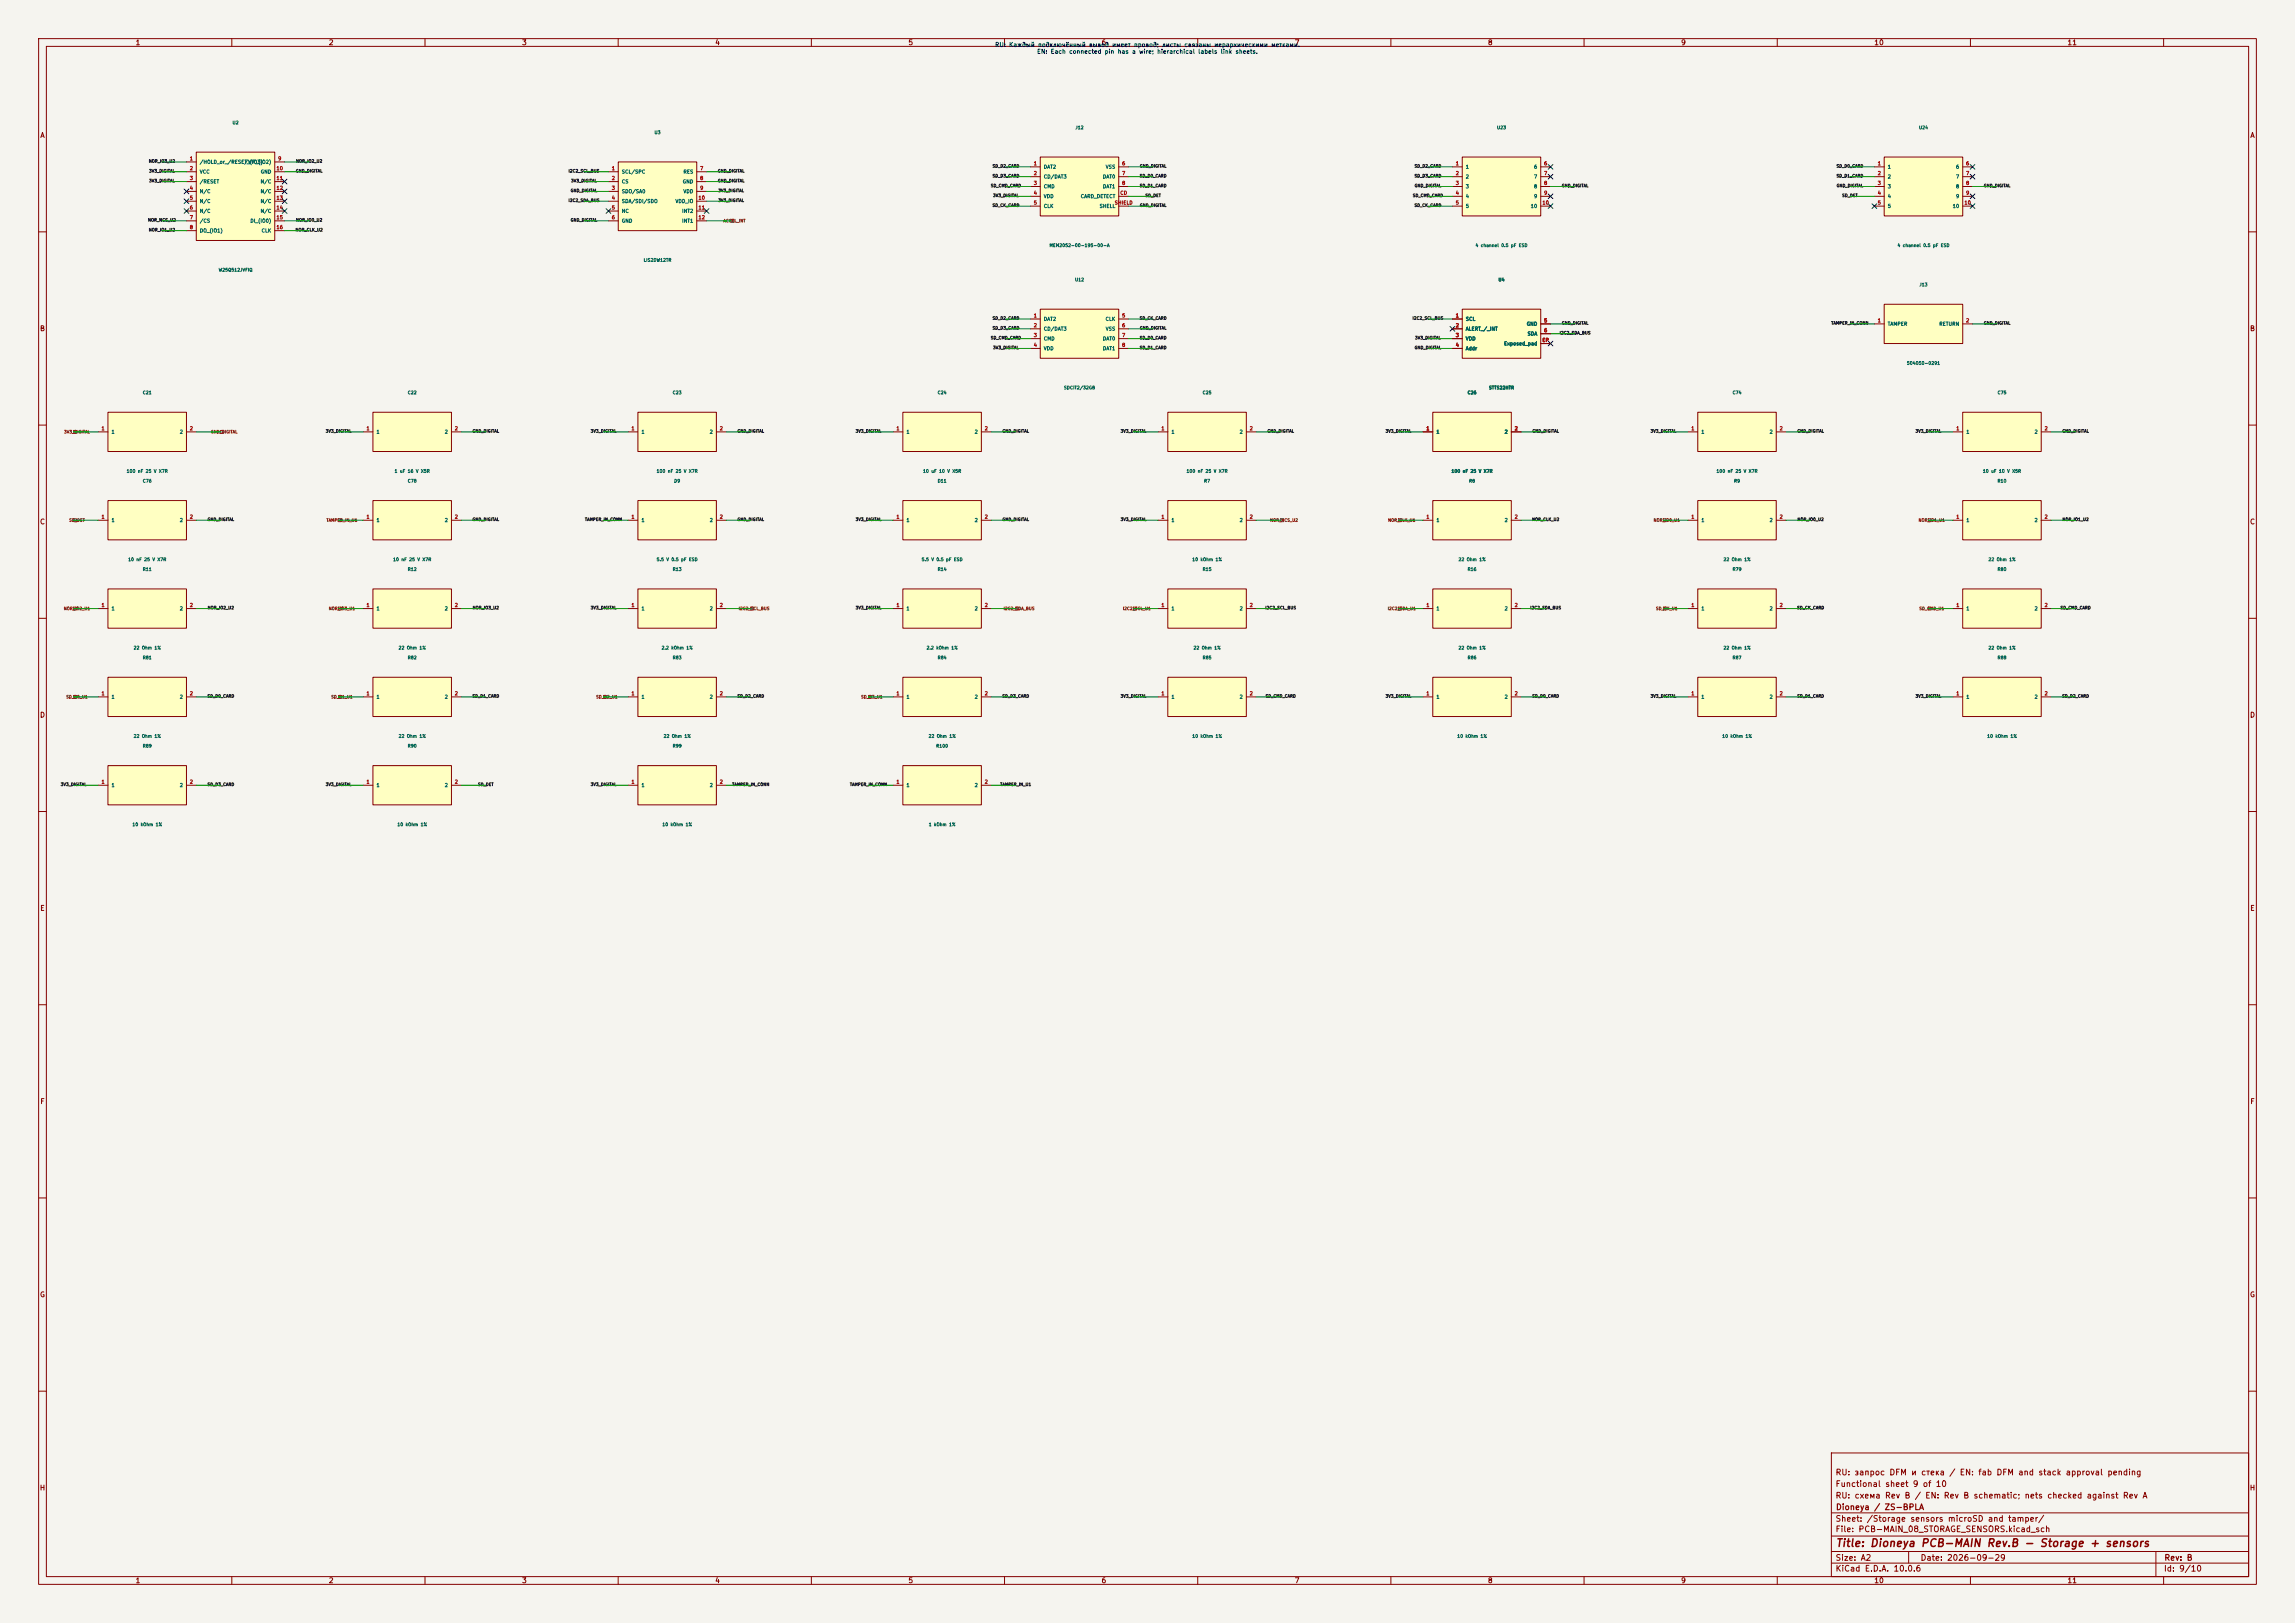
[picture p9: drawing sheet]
<svg xmlns="http://www.w3.org/2000/svg" width="594mm" height="420mm" viewBox="0 0 594 420" stroke-linecap="round" stroke-linejoin="round" font-family="sans-serif">
<defs><g id="words">
<text font-size="2" fill="#840000" x="475" y="400.8">Title: Dioneya PCB-MAIN Rev.B - Storage + sensors</text>
<g font-size="1.5" fill="#840000">
<text x="475" y="382.1">RU: запрос DFM и стека / EN: fab DFM and stack approval pending</text>
<text x="475" y="388.1">RU: схема Rev B / EN: Rev B schematic; nets checked against Rev A</text>
<text x="475" y="385.1">Functional sheet 9 of 10</text>
<text x="475" y="394.1">Sheet: /Storage sensors microSD and tamper/</text>
<text x="475.1" y="391.1">Dioneya / ZS-BPLA</text>
<text x="475" y="396.8">File: PCB-MAIN_08_STORAGE_SENSORS.kicad_sch</text>
<text x="475" y="407">KiCad E.D.A. 10.0.6</text>
<text x="475" y="404.2">Size: A2</text>
<text x="497" y="404.2">Date: 2026-09-29</text>
<text x="560" y="407">Id: 9/10</text>
<text x="560.1" y="404.2">Rev: B</text>
</g>
<g font-size="1.3" fill="#840000">
<text x="35" y="12">1</text>
<text x="85" y="12">2</text>
<text x="135" y="12">3</text>
<text x="185" y="12">4</text>
<text x="235" y="12">5</text>
<text x="285" y="12">6</text>
<text x="335" y="12">7</text>
<text x="385" y="12">8</text>
<text x="435" y="12">9</text>
<text x="485" y="12">10</text>
<text x="535" y="12">11</text>
<text x="10.3" y="36">A</text>
<text x="582.3" y="36">A</text>
<text x="10.2" y="86">B</text>
<text x="582.2" y="86">B</text>
<text x="10.2" y="136">C</text>
<text x="582.2" y="136">C</text>
<text x="10.2" y="186">D</text>
<text x="582.2" y="186">D</text>
<text x="10.3" y="236">E</text>
<text x="582.3" y="236">E</text>
<text x="10.3" y="286">F</text>
<text x="582.3" y="286">F</text>
<text x="10.2" y="336">G</text>
<text x="582.2" y="336">G</text>
<text x="10.2" y="386">H</text>
<text x="582.2" y="386">H</text>
<text x="35" y="410">1</text>
<text x="85" y="410">2</text>
<text x="135" y="410">3</text>
<text x="185" y="410">4</text>
<text x="235" y="410">5</text>
<text x="285" y="410">6</text>
<text x="335" y="410">7</text>
<text x="385" y="410">8</text>
<text x="435" y="410">9</text>
<text x="485" y="410">10</text>
<text x="535" y="410">11</text>
</g>
<g font-size="1.1" fill="#0000c2">
<text x="257.4" y="12.4">RU: Каждый подключённый вывод имеет провод; листы связаны иерархическими метками.</text>
<text x="268.3" y="14.2">EN: Each connected pin has a wire; hierarchical labels link sheets.</text>
</g>
<g font-size=".9" fill="#a90000">
<text x="49" y="41.7">1</text>
<text x="71.9" y="41.7">9</text>
<text x="49" y="44.2">2</text>
<text x="49" y="46.8">3</text>
<text x="71.4" y="44.2">10</text>
<text x="71.4" y="46.8">11</text>
<text x="158.2" y="44.2">1</text>
<text x="158.2" y="46.8">2</text>
<text x="181.1" y="44.2">7</text>
<text x="181.1" y="46.8">8</text>
<text x="267.5" y="43">1</text>
<text x="267.5" y="45.5">2</text>
<text x="290.3" y="43">6</text>
<text x="290.3" y="45.5">7</text>
<text x="376.7" y="43">1</text>
<text x="376.7" y="45.5">2</text>
<text x="399.5" y="43">6</text>
<text x="399.5" y="45.5">7</text>
<text x="485.9" y="43">1</text>
<text x="485.9" y="45.5">2</text>
<text x="508.8" y="43">6</text>
<text x="508.8" y="45.5">7</text>
<text x="49" y="49.3">4</text>
<text x="49" y="51.9">5</text>
<text x="71.4" y="49.3">12</text>
<text x="71.4" y="51.9">13</text>
<text x="158.2" y="49.3">3</text>
<text x="158.2" y="51.9">4</text>
<text x="180.7" y="51.9">10</text>
<text x="181.1" y="49.3">9</text>
<text x="267.5" y="48.1">3</text>
<text x="267.5" y="50.6">4</text>
<text x="267.5" y="53.1">5</text>
<text x="288.4" y="53.1">SHIELD</text>
<text x="289.8" y="50.6">CD</text>
<text x="290.3" y="48.1">8</text>
<text x="376.7" y="48.1">3</text>
<text x="376.7" y="50.6">4</text>
<text x="376.7" y="53.1">5</text>
<text x="399.1" y="53.1">10</text>
<text x="399.5" y="48.1">8</text>
<text x="399.5" y="50.6">9</text>
<text x="485.9" y="48.1">3</text>
<text x="485.9" y="50.6">4</text>
<text x="485.9" y="53.1">5</text>
<text x="508.3" y="53.1">10</text>
<text x="508.8" y="48.1">8</text>
<text x="508.8" y="50.6">9</text>
<text x="49" y="54.4">6</text>
<text x="49" y="56.9">7</text>
<text x="49" y="59.5">8</text>
<text x="71.4" y="54.4">14</text>
<text x="71.4" y="56.9">15</text>
<text x="71.4" y="59.5">16</text>
<text x="158.2" y="54.4">5</text>
<text x="158.2" y="56.9">6</text>
<text x="180.7" y="54.4">11</text>
<text x="180.7" y="56.9">12</text>
<text x="267.5" y="82.3">1</text>
<text x="290.3" y="82.3">5</text>
<text x="376.7" y="82.3">1</text>
<text x="399.5" y="83.6">5</text>
<text x="485.9" y="83.6">1</text>
<text x="508.8" y="83.6">2</text>
<text x="267.5" y="84.9">2</text>
<text x="267.5" y="87.4">3</text>
<text x="267.5" y="90">4</text>
<text x="290.3" y="84.9">6</text>
<text x="290.3" y="87.4">7</text>
<text x="290.3" y="90">8</text>
<text x="376.7" y="84.9">2</text>
<text x="376.7" y="87.4">3</text>
<text x="376.7" y="90">4</text>
<text x="399.1" y="88.7">EP</text>
<text x="399.5" y="86.2">6</text>
<text x="26.2" y="111.6">1</text>
<text x="49" y="111.6">2</text>
<text x="94.7" y="111.6">1</text>
<text x="117.6" y="111.6">2</text>
<text x="163.3" y="111.6">1</text>
<text x="186.2" y="111.6">2</text>
<text x="231.9" y="111.6">1</text>
<text x="254.8" y="111.6">2</text>
<text x="300.5" y="111.6">1</text>
<text x="323.3" y="111.6">2</text>
<text x="369.1" y="111.6">1</text>
<text x="391.9" y="111.6">2</text>
<text x="437.6" y="111.6">1</text>
<text x="460.5" y="111.6">2</text>
<text x="506.2" y="111.6">1</text>
<text x="529.1" y="111.6">2</text>
<text x="26.2" y="134.4">1</text>
<text x="49" y="134.4">2</text>
<text x="94.7" y="134.4">1</text>
<text x="117.6" y="134.4">2</text>
<text x="163.3" y="134.4">1</text>
<text x="186.2" y="134.4">2</text>
<text x="231.9" y="134.4">1</text>
<text x="254.8" y="134.4">2</text>
<text x="300.5" y="134.4">1</text>
<text x="323.3" y="134.4">2</text>
<text x="369.1" y="134.4">1</text>
<text x="391.9" y="134.4">2</text>
<text x="437.6" y="134.4">1</text>
<text x="460.5" y="134.4">2</text>
<text x="506.2" y="134.4">1</text>
<text x="529.1" y="134.4">2</text>
<text x="26.2" y="157.3">1</text>
<text x="49" y="157.3">2</text>
<text x="94.7" y="157.3">1</text>
<text x="117.6" y="157.3">2</text>
<text x="163.3" y="157.3">1</text>
<text x="186.2" y="157.3">2</text>
<text x="231.9" y="157.3">1</text>
<text x="254.8" y="157.3">2</text>
<text x="300.5" y="157.3">1</text>
<text x="323.3" y="157.3">2</text>
<text x="369.1" y="157.3">1</text>
<text x="391.9" y="157.3">2</text>
<text x="437.6" y="157.3">1</text>
<text x="460.5" y="157.3">2</text>
<text x="506.2" y="157.3">1</text>
<text x="529.1" y="157.3">2</text>
<text x="26.2" y="180.1">1</text>
<text x="49" y="180.1">2</text>
<text x="94.7" y="180.1">1</text>
<text x="117.6" y="180.1">2</text>
<text x="163.3" y="180.1">1</text>
<text x="186.2" y="180.1">2</text>
<text x="231.9" y="180.1">1</text>
<text x="254.8" y="180.1">2</text>
<text x="300.5" y="180.1">1</text>
<text x="323.3" y="180.1">2</text>
<text x="369.1" y="180.1">1</text>
<text x="391.9" y="180.1">2</text>
<text x="437.6" y="180.1">1</text>
<text x="460.5" y="180.1">2</text>
<text x="506.2" y="180.1">1</text>
<text x="529.1" y="180.1">2</text>
<text x="26.2" y="203">1</text>
<text x="49" y="203">2</text>
<text x="94.7" y="203">1</text>
<text x="117.6" y="203">2</text>
<text x="163.3" y="203">1</text>
<text x="186.2" y="203">2</text>
<text x="231.9" y="203">1</text>
<text x="254.8" y="203">2</text>
</g>
<g font-size=".9" fill="#006464">
<text x="51.6" y="42.6">/HOLD_or_/RESET_(IO3)</text>
<text x="51.6" y="45.1">VCC</text>
<text x="51.6" y="47.7">/RESET</text>
<text x="63.1" y="42.6">/WP_(IO2)</text>
<text x="67.3" y="47.7">N/C</text>
<text x="67.4" y="45.1">GND</text>
<text x="160.8" y="45.1">SCL/SPC</text>
<text x="160.8" y="47.7">CS</text>
<text x="176.6" y="47.7">GND</text>
<text x="176.8" y="45.1">RES</text>
<text x="270.1" y="43.9">DAT2</text>
<text x="270.1" y="46.4">CD/DAT3</text>
<text x="285.4" y="46.4">DAT0</text>
<text x="286.1" y="43.9">VSS</text>
<text x="379.3" y="43.9">1</text>
<text x="379.3" y="46.4">2</text>
<text x="396.9" y="43.9">6</text>
<text x="396.9" y="46.4">7</text>
<text x="488.5" y="43.9">1</text>
<text x="488.5" y="46.4">2</text>
<text x="506.2" y="43.9">6</text>
<text x="506.2" y="46.4">7</text>
<text x="51.6" y="50.2">N/C</text>
<text x="51.6" y="52.8">N/C</text>
<text x="67.3" y="50.2">N/C</text>
<text x="67.3" y="52.8">N/C</text>
<text x="160.8" y="50.2">SDO/SA0</text>
<text x="160.8" y="52.8">SDA/SDI/SDO</text>
<text x="174.7" y="52.8">VDD_IO</text>
<text x="176.8" y="50.2">VDD</text>
<text x="270.1" y="48.9">CMD</text>
<text x="270.1" y="51.5">VDD</text>
<text x="279.6" y="51.5">CARD_DETECT</text>
<text x="285.4" y="48.9">DAT1</text>
<text x="379.3" y="48.9">3</text>
<text x="379.3" y="51.5">4</text>
<text x="396.9" y="48.9">8</text>
<text x="396.9" y="51.5">9</text>
<text x="488.5" y="48.9">3</text>
<text x="488.5" y="51.5">4</text>
<text x="506.2" y="48.9">8</text>
<text x="506.2" y="51.5">9</text>
<text x="51.6" y="55.3">N/C</text>
<text x="51.6" y="57.8">/CS</text>
<text x="64.7" y="57.8">DI_(IO0)</text>
<text x="67.3" y="55.3">N/C</text>
<text x="160.8" y="55.3">NC</text>
<text x="160.8" y="57.8">GND</text>
<text x="176.4" y="55.3">INT2</text>
<text x="176.4" y="57.8">INT1</text>
<text x="270.1" y="54">CLK</text>
<text x="284.5" y="54">SHELL</text>
<text x="379.3" y="54">5</text>
<text x="396.1" y="54">10</text>
<text x="488.5" y="54">5</text>
<text x="505.3" y="54">10</text>
<text x="51.6" y="60.4">DO_(IO1)</text>
<text x="67.6" y="60.4">CLK</text>
<text x="270.1" y="83.2">DAT2</text>
<text x="286" y="83.2">CLK</text>
<text x="379.3" y="83.2">SCL</text>
<text x="270.1" y="85.8">CD/DAT3</text>
<text x="270.1" y="88.3">CMD</text>
<text x="285.4" y="88.3">DAT0</text>
<text x="286.1" y="85.8">VSS</text>
<text x="379.3" y="85.8">ALERT_/_INT</text>
<text x="379.3" y="88.3">VDD</text>
<text x="389.2" y="89.6">Exposed_pad</text>
<text x="395" y="84.5">GND</text>
<text x="395.3" y="87">SDA</text>
<text x="488.5" y="84.5">TAMPER</text>
<text x="501.8" y="84.5">RETURN</text>
<text x="270.1" y="90.9">VDD</text>
<text x="285.4" y="90.9">DAT1</text>
<text x="379.3" y="90.9">Addr</text>
<text x="28.8" y="112.4">1</text>
<text x="46.4" y="112.4">2</text>
<text x="97.3" y="112.4">1</text>
<text x="115" y="112.4">2</text>
<text x="165.9" y="112.4">1</text>
<text x="183.6" y="112.4">2</text>
<text x="234.5" y="112.4">1</text>
<text x="252.2" y="112.4">2</text>
<text x="303.1" y="112.4">1</text>
<text x="320.7" y="112.4">2</text>
<text x="371.7" y="112.4">1</text>
<text x="389.3" y="112.4">2</text>
<text x="440.2" y="112.4">1</text>
<text x="457.9" y="112.4">2</text>
<text x="508.8" y="112.4">1</text>
<text x="526.5" y="112.4">2</text>
<text x="28.8" y="135.3">1</text>
<text x="46.4" y="135.3">2</text>
<text x="97.3" y="135.3">1</text>
<text x="115" y="135.3">2</text>
<text x="165.9" y="135.3">1</text>
<text x="183.6" y="135.3">2</text>
<text x="234.5" y="135.3">1</text>
<text x="252.2" y="135.3">2</text>
<text x="303.1" y="135.3">1</text>
<text x="320.7" y="135.3">2</text>
<text x="371.7" y="135.3">1</text>
<text x="389.3" y="135.3">2</text>
<text x="440.2" y="135.3">1</text>
<text x="457.9" y="135.3">2</text>
<text x="508.8" y="135.3">1</text>
<text x="526.5" y="135.3">2</text>
<text x="28.8" y="158.2">1</text>
<text x="46.4" y="158.2">2</text>
<text x="97.3" y="158.2">1</text>
<text x="115" y="158.2">2</text>
<text x="165.9" y="158.2">1</text>
<text x="183.6" y="158.2">2</text>
<text x="234.5" y="158.2">1</text>
<text x="252.2" y="158.2">2</text>
<text x="303.1" y="158.2">1</text>
<text x="320.7" y="158.2">2</text>
<text x="371.7" y="158.2">1</text>
<text x="389.3" y="158.2">2</text>
<text x="440.2" y="158.2">1</text>
<text x="457.9" y="158.2">2</text>
<text x="508.8" y="158.2">1</text>
<text x="526.5" y="158.2">2</text>
<text x="28.8" y="181">1</text>
<text x="46.4" y="181">2</text>
<text x="97.3" y="181">1</text>
<text x="115" y="181">2</text>
<text x="165.9" y="181">1</text>
<text x="183.6" y="181">2</text>
<text x="234.5" y="181">1</text>
<text x="252.2" y="181">2</text>
<text x="303.1" y="181">1</text>
<text x="320.7" y="181">2</text>
<text x="371.7" y="181">1</text>
<text x="389.3" y="181">2</text>
<text x="440.2" y="181">1</text>
<text x="457.9" y="181">2</text>
<text x="508.8" y="181">1</text>
<text x="526.5" y="181">2</text>
<text x="28.8" y="203.9">1</text>
<text x="46.4" y="203.9">2</text>
<text x="97.3" y="203.9">1</text>
<text x="115" y="203.9">2</text>
<text x="165.9" y="203.9">1</text>
<text x="183.6" y="203.9">2</text>
<text x="234.5" y="203.9">1</text>
<text x="252.2" y="203.9">2</text>
</g>
<g font-size=".8" fill="#006464">
<text x="60.1" y="32.4">U2</text>
<text x="169.3" y="34.9">U3</text>
<text x="278.3" y="33.6">J12</text>
<text x="387.4" y="33.6">U23</text>
<text x="496.6" y="33.6">U24</text>
<text x="271.5" y="64.1">MEM2052-00-195-00-A</text>
<text x="381.8" y="64.1">4 channel 0.5 pF ESD</text>
<text x="491" y="64.1">4 channel 0.5 pF ESD</text>
<text x="56.5" y="70.5">W25Q512JVFIQ</text>
<text x="166.5" y="67.9">LIS2DW12TR</text>
<text x="278.1" y="73">U12</text>
<text x="387.7" y="73">U4</text>
<text x="496.7" y="74.3">J13</text>
<text x="493.5" y="94.6">504050-0291</text>
<text x="275.3" y="100.9">SDCIT2/32GB</text>
<text x="385.3" y="100.9">STTS22HTR</text>
<text x="36.9" y="102.2">C21</text>
<text x="105.4" y="102.2">C22</text>
<text x="174" y="102.2">C23</text>
<text x="242.6" y="102.2">C24</text>
<text x="311.2" y="102.2">C25</text>
<text x="379.8" y="102.2">C26</text>
<text x="448.3" y="102.2">C74</text>
<text x="516.9" y="102.2">C75</text>
<text x="32.7" y="122.5">100 nF 25 V X7R</text>
<text x="36.9" y="125.1">C76</text>
<text x="102" y="122.5">1 uF 16 V X5R</text>
<text x="105.4" y="125.1">C78</text>
<text x="169.8" y="122.5">100 nF 25 V X7R</text>
<text x="174.4" y="125.1">D9</text>
<text x="238.8" y="122.5">10 uF 10 V X5R</text>
<text x="242.6" y="125.1">D11</text>
<text x="307" y="122.5">100 nF 25 V X7R</text>
<text x="311.6" y="125.1">R7</text>
<text x="375.6" y="122.5">100 nF 25 V X7R</text>
<text x="380.1" y="125.1">R8</text>
<text x="444.2" y="122.5">100 nF 25 V X7R</text>
<text x="448.7" y="125.1">R9</text>
<text x="513.1" y="122.5">10 uF 10 V X5R</text>
<text x="516.9" y="125.1">R10</text>
<text x="33.1" y="145.4">10 nF 25 V X7R</text>
<text x="36.9" y="147.9">R11</text>
<text x="101.6" y="145.4">10 nF 25 V X7R</text>
<text x="105.4" y="147.9">R12</text>
<text x="169.9" y="145.4">5.5 V 0.5 pF ESD</text>
<text x="174" y="147.9">R13</text>
<text x="238.4" y="145.4">5.5 V 0.5 pF ESD</text>
<text x="242.6" y="147.9">R14</text>
<text x="308.5" y="145.4">10 kOhm 1%</text>
<text x="311.2" y="147.9">R15</text>
<text x="377.4" y="145.4">22 Ohm 1%</text>
<text x="379.8" y="147.9">R16</text>
<text x="446" y="145.4">22 Ohm 1%</text>
<text x="448.3" y="147.9">R79</text>
<text x="514.6" y="145.4">22 Ohm 1%</text>
<text x="516.9" y="147.9">R80</text>
<text x="34.5" y="168.2">22 Ohm 1%</text>
<text x="36.9" y="170.8">R81</text>
<text x="103.1" y="168.2">22 Ohm 1%</text>
<text x="105.4" y="170.8">R82</text>
<text x="171.1" y="168.2">2.2 kOhm 1%</text>
<text x="174" y="170.8">R83</text>
<text x="239.7" y="168.2">2.2 kOhm 1%</text>
<text x="242.6" y="170.8">R84</text>
<text x="308.8" y="168.2">22 Ohm 1%</text>
<text x="311.2" y="170.8">R85</text>
<text x="377.4" y="168.2">22 Ohm 1%</text>
<text x="379.8" y="170.8">R86</text>
<text x="446" y="168.2">22 Ohm 1%</text>
<text x="448.3" y="170.8">R87</text>
<text x="514.6" y="168.2">22 Ohm 1%</text>
<text x="516.9" y="170.8">R88</text>
<text x="34.5" y="191.1">22 Ohm 1%</text>
<text x="103.1" y="191.1">22 Ohm 1%</text>
<text x="171.7" y="191.1">22 Ohm 1%</text>
<text x="240.2" y="191.1">22 Ohm 1%</text>
<text x="308.5" y="191.1">10 kOhm 1%</text>
<text x="377.1" y="191.1">10 kOhm 1%</text>
<text x="445.7" y="191.1">10 kOhm 1%</text>
<text x="514.2" y="191.1">10 kOhm 1%</text>
<text x="36.9" y="193.6">R89</text>
<text x="105.4" y="193.6">R90</text>
<text x="174" y="193.6">R99</text>
<text x="242.2" y="193.6">R100</text>
<text x="34.2" y="214">10 kOhm 1%</text>
<text x="102.8" y="214">10 kOhm 1%</text>
<text x="171.3" y="214">10 kOhm 1%</text>
<text x="240.3" y="214">1 kOhm 1%</text>
</g>
<g font-size=".8" fill="#0f0f0f">
<text x="38.4" y="42.3">NOR_IO3_U2</text>
<text x="38.5" y="44.8">3V3_DIGITAL</text>
<text x="38.5" y="47.3">3V3_DIGITAL</text>
<text x="76.5" y="44.8">GND_DIGITAL</text>
<text x="76.5" y="42.3">NOR_IO2_U2</text>
<text x="147.1" y="44.8">I2C2_SCL_BUS</text>
<text x="147.7" y="47.3">3V3_DIGITAL</text>
<text x="185.7" y="44.8">GND_DIGITAL</text>
<text x="185.7" y="47.3">GND_DIGITAL</text>
<text x="256.8" y="43.5">SD_D2_CARD</text>
<text x="256.8" y="46.1">SD_D3_CARD</text>
<text x="294.9" y="46.1">SD_D0_CARD</text>
<text x="294.9" y="43.5">GND_DIGITAL</text>
<text x="366" y="43.5">SD_D2_CARD</text>
<text x="366" y="46.1">SD_D3_CARD</text>
<text x="475.2" y="43.5">SD_D0_CARD</text>
<text x="475.2" y="46.1">SD_D1_CARD</text>
<text x="147" y="52.4">I2C2_SDA_BUS</text>
<text x="147.6" y="49.9">GND_DIGITAL</text>
<text x="185.8" y="52.4">3V3_DIGITAL</text>
<text x="185.8" y="49.9">3V3_DIGITAL</text>
<text x="256.3" y="48.6">SD_CMD_CARD</text>
<text x="256.8" y="53.7">SD_CK_CARD</text>
<text x="256.9" y="51.2">3V3_DIGITAL</text>
<text x="294.9" y="48.6">SD_D1_CARD</text>
<text x="294.9" y="53.7">GND_DIGITAL</text>
<text x="296.4" y="51.2">SD_DET</text>
<text x="365.6" y="51.2">SD_CMD_CARD</text>
<text x="366" y="53.7">SD_CK_CARD</text>
<text x="366" y="48.6">GND_DIGITAL</text>
<text x="404.1" y="48.6">GND_DIGITAL</text>
<text x="475.3" y="48.6">GND_DIGITAL</text>
<text x="476.7" y="51.2">SD_DET</text>
<text x="513.4" y="48.6">GND_DIGITAL</text>
<text x="38.2" y="57.5">NOR_NCS_U2</text>
<text x="76.5" y="57.5">NOR_IO0_U2</text>
<text x="147.6" y="57.5">GND_DIGITAL</text>
<text x="38.4" y="60">NOR_IO1_U2</text>
<text x="76.4" y="60">NOR_CLK_U2</text>
<text x="256.8" y="82.9">SD_D2_CARD</text>
<text x="294.9" y="82.9">SD_CK_CARD</text>
<text x="365.5" y="82.9">I2C2_SCL_BUS</text>
<text x="256.3" y="88">SD_CMD_CARD</text>
<text x="256.8" y="85.4">SD_D3_CARD</text>
<text x="294.9" y="88">SD_D0_CARD</text>
<text x="294.9" y="85.4">GND_DIGITAL</text>
<text x="366.2" y="88">3V3_DIGITAL</text>
<text x="403.6" y="86.7">I2C2_SDA_BUS</text>
<text x="404.1" y="84.2">GND_DIGITAL</text>
<text x="473.9" y="84.2">TAMPER_IN_CONN</text>
<text x="513.4" y="84.2">GND_DIGITAL</text>
<text x="256.9" y="90.5">3V3_DIGITAL</text>
<text x="294.9" y="90.5">SD_D1_CARD</text>
<text x="366" y="90.5">GND_DIGITAL</text>
<text x="84.2" y="112.1">3V3_DIGITAL</text>
<text x="122.2" y="112.1">GND_DIGITAL</text>
<text x="152.8" y="112.1">3V3_DIGITAL</text>
<text x="190.8" y="112.1">GND_DIGITAL</text>
<text x="221.4" y="112.1">3V3_DIGITAL</text>
<text x="259.4" y="112.1">GND_DIGITAL</text>
<text x="290" y="112.1">3V3_DIGITAL</text>
<text x="327.9" y="112.1">GND_DIGITAL</text>
<text x="358.5" y="112.1">3V3_DIGITAL</text>
<text x="396.5" y="112.1">GND_DIGITAL</text>
<text x="427.1" y="112.1">3V3_DIGITAL</text>
<text x="465.1" y="112.1">GND_DIGITAL</text>
<text x="495.7" y="112.1">3V3_DIGITAL</text>
<text x="533.7" y="112.1">GND_DIGITAL</text>
<text x="53.6" y="135">GND_DIGITAL</text>
<text x="122.2" y="135">GND_DIGITAL</text>
<text x="151.3" y="135">TAMPER_IN_CONN</text>
<text x="190.8" y="135">GND_DIGITAL</text>
<text x="221.4" y="135">3V3_DIGITAL</text>
<text x="259.4" y="135">GND_DIGITAL</text>
<text x="290" y="135">3V3_DIGITAL</text>
<text x="396.4" y="135">NOR_CLK_U2</text>
<text x="465.1" y="135">NOR_IO0_U2</text>
<text x="533.7" y="135">NOR_IO1_U2</text>
<text x="53.7" y="157.8">NOR_IO2_U2</text>
<text x="122.2" y="157.8">NOR_IO3_U2</text>
<text x="152.8" y="157.8">3V3_DIGITAL</text>
<text x="221.4" y="157.8">3V3_DIGITAL</text>
<text x="327.4" y="157.8">I2C2_SCL_BUS</text>
<text x="396" y="157.8">I2C2_SDA_BUS</text>
<text x="465.1" y="157.8">SD_CK_CARD</text>
<text x="533.2" y="157.8">SD_CMD_CARD</text>
<text x="53.6" y="180.7">SD_D0_CARD</text>
<text x="122.2" y="180.7">SD_D1_CARD</text>
<text x="190.8" y="180.7">SD_D2_CARD</text>
<text x="259.3" y="180.7">SD_D3_CARD</text>
<text x="290" y="180.7">3V3_DIGITAL</text>
<text x="327.5" y="180.7">SD_CMD_CARD</text>
<text x="358.5" y="180.7">3V3_DIGITAL</text>
<text x="396.5" y="180.7">SD_D0_CARD</text>
<text x="427.1" y="180.7">3V3_DIGITAL</text>
<text x="465.1" y="180.7">SD_D1_CARD</text>
<text x="495.7" y="180.7">3V3_DIGITAL</text>
<text x="533.7" y="180.7">SD_D2_CARD</text>
<text x="15.6" y="203.6">3V3_DIGITAL</text>
<text x="53.6" y="203.6">SD_D3_CARD</text>
<text x="84.2" y="203.6">3V3_DIGITAL</text>
<text x="123.6" y="203.6">SD_DET</text>
<text x="152.8" y="203.6">3V3_DIGITAL</text>
<text x="189.4" y="203.6">TAMPER_IN_CONN</text>
<text x="219.9" y="203.6">TAMPER_IN_CONN</text>
<text x="258.8" y="203.6">TAMPER_IN_U1</text>
</g>
<g font-size=".8" fill="#725600">
<text x="187.2" y="57.7">ACCEL_INT</text>
<text x="16.5" y="112.3">3V3_DIGITAL</text>
<text x="54.5" y="112.3">GND_DIGITAL</text>
<text x="17.8" y="135.2">SD_DET</text>
<text x="84.4" y="135.2">TAMPER_IN_U1</text>
<text x="328.7" y="135.2">NOR_NCS_U2</text>
<text x="359.2" y="135.2">NOR_CLK_U1</text>
<text x="427.9" y="135.2">NOR_IO0_U1</text>
<text x="496.5" y="135.2">NOR_IO1_U1</text>
<text x="16.4" y="158">NOR_IO2_U1</text>
<text x="85" y="158">NOR_IO3_U1</text>
<text x="191.1" y="158">I2C2_SCL_BUS</text>
<text x="259.7" y="158">I2C2_SDA_BUS</text>
<text x="290.5" y="158">I2C2_SCL_U1</text>
<text x="359.1" y="158">I2C2_SDA_U1</text>
<text x="428.5" y="158">SD_CK_U1</text>
<text x="496.7" y="158">SD_CMD_U1</text>
<text x="17.1" y="180.9">SD_D0_U1</text>
<text x="85.6" y="180.9">SD_D1_U1</text>
<text x="154.2" y="180.9">SD_D2_U1</text>
<text x="222.8" y="180.9">SD_D3_U1</text>
</g>
</g></defs>
<path d="M0 0h594v420h-594z" fill="#f5f4ef" stroke="#f5f4ef" stroke-width=".26"/>
<g fill="none" stroke="#840000" stroke-width=".26">
<path d="M10 10h574v400h-574zM12 12h570v396h-570zM60 10v2M110 10v2M160 10v2M210 10v2M260 10v2M310 10v2M360 10v2M410 10v2M460 10v2M510 10v2"/>
<path d="M560 10v2M10 60h2M582 60h2M10 110h2M582 110h2M10 160h2M582 160h2M10 210h2M582 210h2M10 260h2M582 260h2M10 310h2"/>
<path d="M582 310h2M10 360h2M474 376h108v32h-108zM582 360h2M474 397.5h108M474 391.5h108M60 408v2M110 408v2M160 408v2M210 408v2M260 408v2M310 408v2"/>
<path d="M360 408v2M410 408v2M460 408v2M474 404.5h108M474 401.5h108M494 401.5v3M510 408v2M558 401.5v6.5M560 408v2"/>
</g>
<path d="M96.5 129.5h20.3v10.2h-20.3z" fill="#ffffc2"/>
<path d="M94 134.6h2.5M96.5 129.5h20.3v10.2h-20.3zM116.8 134.6h2.6" fill="none" stroke="#840000" stroke-width=".26"/>
<path d="M370.8 129.5h20.4v10.2h-20.4z" fill="#ffffc2"/>
<path d="M368.3 134.6h2.5M370.8 129.5h20.4v10.2h-20.4zM391.2 134.6h2.5" fill="none" stroke="#840000" stroke-width=".26"/>
<path d="M302.3 152.4h20.3v10.2h-20.3z" fill="#ffffc2"/>
<path d="M299.7 157.5h2.6M302.3 152.4h20.3v10.2h-20.3zM322.6 157.5h2.5" fill="none" stroke="#840000" stroke-width=".26"/>
<path d="M302.3 129.5h20.3v10.2h-20.3z" fill="#ffffc2"/>
<path d="M299.7 134.6h2.6M302.3 129.5h20.3v10.2h-20.3zM322.6 134.6h2.5" fill="none" stroke="#840000" stroke-width=".26"/>
<path d="M302.3 175.3h20.3v10.1h-20.3z" fill="#ffffc2"/>
<path d="M302.3 175.3h20.3v10.1h-20.3zM299.7 180.3h2.6M322.6 180.3h2.5" fill="none" stroke="#840000" stroke-width=".26"/>
<path d="M165.1 106.7h20.3v10.1h-20.3z" fill="#ffffc2"/>
<path d="M162.6 111.8h2.5M165.1 106.7h20.3v10.1h-20.3zM185.4 111.8h2.6" fill="none" stroke="#840000" stroke-width=".26"/>
<path d="M27.9 175.3h20.4v10.1h-20.4z" fill="#ffffc2"/>
<path d="M27.9 175.3h20.4v10.1h-20.4zM25.4 180.3h2.5M48.3 180.3h2.5" fill="none" stroke="#840000" stroke-width=".26"/>
<path d="M269.2 80h20.4v12.7h-20.4z" fill="#ffffc2"/>
<path d="M266.7 82.6h2.5M266.7 85.1h2.5M266.7 87.6h2.5M266.7 90.2h2.5M269.2 80h20.4v12.7h-20.4zM289.6 82.6h2.5M289.6 85.1h2.5M289.6 87.6h2.5M289.6 90.2h2.5" fill="none" stroke="#840000" stroke-width=".26"/>
<path d="M96.5 106.7h20.3v10.1h-20.3z" fill="#ffffc2"/>
<path d="M94 111.8h2.5M96.5 106.7h20.3v10.1h-20.3zM116.8 111.8h2.6" fill="none" stroke="#840000" stroke-width=".26"/>
<path d="M439.4 152.4h20.3v10.2h-20.3z" fill="#ffffc2"/>
<path d="M436.9 157.5h2.5M439.4 152.4h20.3v10.2h-20.3zM459.7 157.5h2.6" fill="none" stroke="#840000" stroke-width=".26"/>
<path d="M439.4 175.3h20.3v10.1h-20.3z" fill="#ffffc2"/>
<path d="M439.4 175.3h20.3v10.1h-20.3zM436.9 180.3h2.5M459.7 180.3h2.6" fill="none" stroke="#840000" stroke-width=".26"/>
<path d="M165.1 129.5h20.3v10.2h-20.3z" fill="#ffffc2"/>
<path d="M162.6 134.6h2.5M165.1 129.5h20.3v10.2h-20.3zM185.4 134.6h2.6" fill="none" stroke="#840000" stroke-width=".26"/>
<path d="M96.5 198.1h20.3v10.2h-20.3z" fill="#ffffc2"/>
<path d="M96.5 198.1h20.3v10.2h-20.3zM94 203.2h2.5M116.8 203.2h2.6" fill="none" stroke="#840000" stroke-width=".26"/>
<path d="M302.3 106.7h20.3v10.1h-20.3z" fill="#ffffc2"/>
<path d="M299.7 111.8h2.6M302.3 106.7h20.3v10.1h-20.3zM322.6 111.8h2.5" fill="none" stroke="#840000" stroke-width=".26"/>
<path d="M165.1 198.1h20.3v10.2h-20.3z" fill="#ffffc2"/>
<path d="M165.1 198.1h20.3v10.2h-20.3zM162.6 203.2h2.5M185.4 203.2h2.6" fill="none" stroke="#840000" stroke-width=".26"/>
<path d="M50.8 39.4h20.3v22.8h-20.3z" fill="#ffffc2"/>
<g fill="none" stroke="#840000" stroke-width=".26">
<path d="M50.8 39.4h20.3v22.8h-20.3zM48.3 41.9h2.5M48.3 44.5h2.5M48.3 47h2.5M48.3 49.5h2.5M48.3 52.1h2.5M48.3 54.6h2.5M48.3 57.2h2.5M48.3 59.7h2.5M71.1 41.9h2.6M71.1 44.5h2.6M71.1 47h2.6"/>
<path d="M71.1 49.5h2.6M71.1 52.1h2.6M71.1 54.6h2.6M71.1 57.2h2.6M71.1 59.7h2.6"/>
</g>
<path d="M233.7 106.7h20.3v10.1h-20.3z" fill="#ffffc2"/>
<path d="M231.1 111.8h2.6M233.7 106.7h20.3v10.1h-20.3zM254 111.8h2.5" fill="none" stroke="#840000" stroke-width=".26"/>
<path d="M165.1 175.3h20.3v10.1h-20.3z" fill="#ffffc2"/>
<path d="M165.1 175.3h20.3v10.1h-20.3zM162.6 180.3h2.5M185.4 180.3h2.6" fill="none" stroke="#840000" stroke-width=".26"/>
<path d="M96.5 175.3h20.3v10.1h-20.3z" fill="#ffffc2"/>
<path d="M96.5 175.3h20.3v10.1h-20.3zM94 180.3h2.5M116.8 180.3h2.6" fill="none" stroke="#840000" stroke-width=".26"/>
<path d="M233.7 129.5h20.3v10.2h-20.3z" fill="#ffffc2"/>
<path d="M231.1 134.6h2.6M233.7 129.5h20.3v10.2h-20.3zM254 134.6h2.5" fill="none" stroke="#840000" stroke-width=".26"/>
<path d="M27.9 106.7h20.4v10.1h-20.4z" fill="#ffffc2"/>
<path d="M25.4 111.8h2.5M27.9 106.7h20.4v10.1h-20.4zM48.3 111.8h2.5" fill="none" stroke="#840000" stroke-width=".26"/>
<path d="M378.5 40.6h20.3v15.3h-20.3z" fill="#ffffc2"/>
<path d="M375.9 43.2h2.6M375.9 45.7h2.6M375.9 48.3h2.6M375.9 50.8h2.6M375.9 53.3h2.6M378.5 40.6h20.3v15.3h-20.3zM398.8 43.2h2.5M398.8 45.7h2.5M398.8 48.3h2.5M398.8 50.8h2.5M398.8 53.3h2.5" fill="none" stroke="#840000" stroke-width=".26"/>
<path d="M233.7 152.4h20.3v10.2h-20.3z" fill="#ffffc2"/>
<path d="M231.1 157.5h2.6M233.7 152.4h20.3v10.2h-20.3zM254 157.5h2.5" fill="none" stroke="#840000" stroke-width=".26"/>
<path d="M233.7 175.3h20.3v10.1h-20.3z" fill="#ffffc2"/>
<path d="M233.7 175.3h20.3v10.1h-20.3zM231.1 180.3h2.6M254 180.3h2.5" fill="none" stroke="#840000" stroke-width=".26"/>
<path d="M439.4 106.7h20.3v10.1h-20.3z" fill="#ffffc2"/>
<path d="M436.9 111.8h2.5M439.4 106.7h20.3v10.1h-20.3zM459.7 111.8h2.6" fill="none" stroke="#840000" stroke-width=".26"/>
<path d="M233.7 198.1h20.3v10.2h-20.3z" fill="#ffffc2"/>
<path d="M233.7 198.1h20.3v10.2h-20.3zM231.1 203.2h2.6M254 203.2h2.5" fill="none" stroke="#840000" stroke-width=".26"/>
<path d="M269.2 40.6h20.4v15.3h-20.4z" fill="#ffffc2"/>
<path d="M266.7 43.2h2.5M266.7 45.7h2.5M266.7 48.3h2.5M266.7 50.8h2.5M266.7 53.3h2.5M269.2 40.6h20.4v15.3h-20.4zM289.6 43.2h2.5M289.6 45.7h2.5M289.6 48.3h2.5M289.6 50.8h2.5M289.6 53.3h2.5" fill="none" stroke="#840000" stroke-width=".26"/>
<path d="M27.9 152.4h20.4v10.2h-20.4z" fill="#ffffc2"/>
<path d="M25.4 157.5h2.5M27.9 152.4h20.4v10.2h-20.4zM48.3 157.5h2.5" fill="none" stroke="#840000" stroke-width=".26"/>
<path d="M27.9 129.5h20.4v10.2h-20.4z" fill="#ffffc2"/>
<path d="M25.4 134.6h2.5M27.9 129.5h20.4v10.2h-20.4zM48.3 134.6h2.5" fill="none" stroke="#840000" stroke-width=".26"/>
<path d="M27.9 198.1h20.4v10.2h-20.4z" fill="#ffffc2"/>
<path d="M27.9 198.1h20.4v10.2h-20.4zM25.4 203.2h2.5M48.3 203.2h2.5" fill="none" stroke="#840000" stroke-width=".26"/>
<path d="M96.5 152.4h20.3v10.2h-20.3z" fill="#ffffc2"/>
<path d="M94 157.5h2.5M96.5 152.4h20.3v10.2h-20.3zM116.8 157.5h2.6" fill="none" stroke="#840000" stroke-width=".26"/>
<path d="M165.1 152.4h20.3v10.2h-20.3z" fill="#ffffc2"/>
<path d="M162.6 157.5h2.5M165.1 152.4h20.3v10.2h-20.3zM185.4 157.5h2.6" fill="none" stroke="#840000" stroke-width=".26"/>
<path d="M508 106.7h20.3v10.1h-20.3z" fill="#ffffc2"/>
<path d="M505.5 111.8h2.5M508 106.7h20.3v10.1h-20.3zM528.3 111.8h2.6" fill="none" stroke="#840000" stroke-width=".26"/>
<path d="M439.4 129.5h20.3v10.2h-20.3z" fill="#ffffc2"/>
<path d="M436.9 134.6h2.5M439.4 129.5h20.3v10.2h-20.3zM459.7 134.6h2.6" fill="none" stroke="#840000" stroke-width=".26"/>
<path d="M160 41.9h20.3v17.8h-20.3z" fill="#ffffc2"/>
<g fill="none" stroke="#840000" stroke-width=".26">
<path d="M157.5 44.5h2.5M157.5 47h2.5M157.5 49.5h2.5M157.5 52.1h2.5M157.5 54.6h2.5M157.5 57.2h2.5M160 41.9h20.3v17.8h-20.3zM180.3 44.5h2.6M180.3 47h2.6M180.3 49.5h2.6M180.3 52.1h2.6M180.3 54.6h2.6"/>
<path d="M180.3 57.2h2.6"/>
</g>
<path d="M508 152.4h20.3v10.2h-20.3z" fill="#ffffc2"/>
<path d="M505.5 157.5h2.5M508 152.4h20.3v10.2h-20.3zM528.3 157.5h2.6" fill="none" stroke="#840000" stroke-width=".26"/>
<path d="M508 175.3h20.3v10.1h-20.3z" fill="#ffffc2"/>
<path d="M508 175.3h20.3v10.1h-20.3zM505.5 180.3h2.5M528.3 180.3h2.6" fill="none" stroke="#840000" stroke-width=".26"/>
<path d="M487.7 40.6h20.3v15.3h-20.3z" fill="#ffffc2"/>
<path d="M485.1 43.2h2.6M485.1 45.7h2.6M485.1 48.3h2.6M485.1 50.8h2.6M485.1 53.3h2.6M487.7 40.6h20.3v15.3h-20.3zM508 43.2h2.5M508 45.7h2.5M508 48.3h2.5M508 50.8h2.5M508 53.3h2.5" fill="none" stroke="#840000" stroke-width=".26"/>
<path d="M508 129.5h20.3v10.2h-20.3z" fill="#ffffc2"/>
<path d="M505.5 134.6h2.5M508 129.5h20.3v10.2h-20.3zM528.3 134.6h2.6" fill="none" stroke="#840000" stroke-width=".26"/>
<path d="M370.8 106.7h20.4v10.1h-20.4z" fill="#ffffc2"/>
<path d="M368.3 111.8h2.5M370.8 106.7h20.4v10.1h-20.4zM391.2 111.8h2.5" fill="none" stroke="#840000" stroke-width=".26"/>
<path d="M487.7 78.7h20.3v10.2h-20.3z" fill="#ffffc2"/>
<path d="M487.7 78.7h20.3v10.2h-20.3zM485.1 83.8h2.6M508 83.8h2.5" fill="none" stroke="#840000" stroke-width=".26"/>
<path d="M378.5 80h20.3v12.7h-20.3z" fill="#ffffc2"/>
<path d="M375.9 82.6h2.6M375.9 85.1h2.6M375.9 87.6h2.6M375.9 90.2h2.6M378.5 80h20.3v12.7h-20.3zM398.8 83.8h2.5M398.8 86.4h2.5M398.8 88.9h2.5" fill="none" stroke="#840000" stroke-width=".26"/>
<path d="M370.8 152.4h20.4v10.2h-20.4z" fill="#ffffc2"/>
<path d="M368.3 157.5h2.5M370.8 152.4h20.4v10.2h-20.4zM391.2 157.5h2.5" fill="none" stroke="#840000" stroke-width=".26"/>
<path d="M370.8 175.3h20.4v10.1h-20.4z" fill="#ffffc2"/>
<path d="M375.9 82.6h2.6M375.9 85.1h2.6M375.9 87.6h2.6M375.9 90.2h2.6M398.8 83.8h2.5M398.8 86.4h2.5M398.8 88.9h2.5M368.3 111.8h2.5M391.2 111.8h2.5M370.8 175.3h20.4v10.1h-20.4zM368.3 180.3h2.5M391.2 180.3h2.5" fill="none" stroke="#840000" stroke-width=".26"/>
<g fill="none" stroke="#725600" stroke-width=".26">
<path d="M189.2 56.8h.8v.7h-.8zM19 111.4h.8v.7h-.8zM57.1 111.4h.8v.7h-.8zM19 134.2h.8v.8h-.8zM87.6 134.2h.8v.8h-.8zM331.5 134.2h.7v.8h-.7zM361.9 134.2h.8v.8h-.8zM430.5 134.2h.8v.8h-.8zM499.1 134.2h.8v.8h-.8zM19 157.1h.8v.8h-.8zM87.6 157.1h.8v.8h-.8zM194.3 157.1h.8v.8h-.8z"/>
<path d="M262.9 157.1h.7v.8h-.7zM293.4 157.1h.7v.8h-.7zM361.9 157.1h.8v.8h-.8zM430.5 157.1h.8v.8h-.8zM499.1 157.1h.8v.8h-.8zM19 180h.8v.7h-.8zM87.6 180h.8v.7h-.8zM156.2 180h.8v.7h-.8zM224.8 180h.7v.7h-.7z"/>
</g>
<g fill="none" stroke="#009600" stroke-width=".26">
<path d="M41.9 57.2h6.4M41.9 41.9h6.4M41.9 44.5h6.4M41.9 47h6.4M41.9 59.7h6.4M73.7 57.2h6.3M73.7 41.9h6.3M73.7 44.5h6.3M73.7 59.7h6.3M151.1 57.2h6.4M151.1 49.5h6.4M151.1 52.1h6.4"/>
<path d="M151.1 44.5h6.4M151.1 47h6.4M182.9 57.2h6.3M182.9 49.5h6.3M182.9 52.1h6.3M182.9 44.5h6.3M182.9 47h6.3M260.3 48.3h6.4M260.3 50.8h6.4M260.3 53.3h6.4M260.3 43.2h6.4M260.3 45.7h6.4"/>
<path d="M292.1 48.3h6.3M292.1 50.8h6.3M292.1 53.3h6.3M292.1 43.2h6.3M292.1 45.7h6.3M369.6 48.3h6.3M369.6 50.8h6.3M369.6 53.3h6.3M369.6 43.2h6.3M369.6 45.7h6.3M401.3 48.3h6.4M478.8 48.3h6.3"/>
<path d="M478.8 50.8h6.3M478.8 43.2h6.3M478.8 45.7h6.3M510.5 48.3h6.4M260.3 87.6h6.4M260.3 90.2h6.4M260.3 82.6h6.4M260.3 85.1h6.4M292.1 87.6h6.3M292.1 90.2h6.3M292.1 82.6h6.3M292.1 85.1h6.3"/>
<path d="M369.6 87.6h6.3M369.6 90.2h6.3M369.6 82.6h6.3M401.3 83.8h6.4M401.3 86.4h6.4M478.8 83.8h6.3M510.5 83.8h6.4M19 111.8h6.4M50.8 111.8h6.3M87.6 111.8h6.4M119.4 111.8h6.3M156.2 111.8h6.4"/>
<path d="M188 111.8h6.3M224.8 111.8h6.3M256.5 111.8h6.4M293.4 111.8h6.3M325.1 111.8h6.4M361.9 111.8h6.4M393.7 111.8h6.3M430.5 111.8h6.4M462.3 111.8h6.3M499.1 111.8h6.4M530.9 111.8h6.3M19 134.6h6.4"/>
<path d="M50.8 134.6h6.3M87.6 134.6h6.4M119.4 134.6h6.3M156.2 134.6h6.4M188 134.6h6.3M224.8 134.6h6.3M256.5 134.6h6.4M293.4 134.6h6.3M325.1 134.6h6.4M361.9 134.6h6.4M393.7 134.6h6.3M430.5 134.6h6.4"/>
<path d="M462.3 134.6h6.3M499.1 134.6h6.4M530.9 134.6h6.3M19 157.5h6.4M50.8 157.5h6.3M87.6 157.5h6.4M119.4 157.5h6.3M156.2 157.5h6.4M188 157.5h6.3M224.8 157.5h6.3M256.5 157.5h6.4M293.4 157.5h6.3"/>
<path d="M325.1 157.5h6.4M361.9 157.5h6.4M393.7 157.5h6.3M430.5 157.5h6.4M462.3 157.5h6.3M499.1 157.5h6.4M530.9 157.5h6.3M19 180.3h6.4M50.8 180.3h6.3M87.6 180.3h6.4M119.4 180.3h6.3M156.2 180.3h6.4"/>
<path d="M188 180.3h6.3M224.8 180.3h6.3M256.5 180.3h6.4M293.4 180.3h6.3M325.1 180.3h6.4M361.9 180.3h6.4M393.7 180.3h6.3M430.5 180.3h6.4M462.3 180.3h6.3M499.1 180.3h6.4M530.9 180.3h6.3M19 203.2h6.4"/>
<path d="M50.8 203.2h6.3M87.6 203.2h6.4M119.4 203.2h6.3M156.2 203.2h6.4M188 203.2h6.3M224.8 203.2h6.3M256.5 203.2h6.4"/>
</g>
<g fill="none" stroke="#000084" stroke-width=".26">
<path d="M47.7 48.9l1.2 1.2M47.7 51.5l1.2 1.2M47.7 54l1.2 1.2M48.9 48.9l-1.2 1.2M48.9 51.5l-1.2 1.2M48.9 54l-1.2 1.2M73.1 54l1.2 1.2M73.1 48.9l1.2 1.2M73.1 46.4l1.2 1.2M73.1 51.5l1.2 1.2M74.3 54l-1.2 1.2M74.3 48.9l-1.2 1.2"/>
<path d="M74.3 46.4l-1.2 1.2M74.3 51.5l-1.2 1.2M156.9 54l1.2 1.2M158.1 54l-1.2 1.2M182.3 54l1.2 1.2M183.5 54l-1.2 1.2M400.7 45.1l1.2 1.2M400.7 50.2l1.2 1.2M400.7 52.7l1.2 1.2M400.7 42.6l1.2 1.2M401.9 45.1l-1.2 1.2M401.9 50.2l-1.2 1.2"/>
<path d="M401.9 52.7l-1.2 1.2M401.9 42.6l-1.2 1.2M484.5 52.7l1.2 1.2M485.7 52.7l-1.2 1.2M509.9 52.7l1.2 1.2M509.9 42.6l1.2 1.2M509.9 45.1l1.2 1.2M509.9 50.2l1.2 1.2M511.1 52.7l-1.2 1.2M511.1 42.6l-1.2 1.2M511.1 45.1l-1.2 1.2M511.1 50.2l-1.2 1.2"/>
<path d="M375.3 84.5l1.2 1.2M376.5 84.5l-1.2 1.2M400.7 88.3l1.2 1.2M401.9 88.3l-1.2 1.2"/>
</g>
<use href="#words"/>
</svg>
